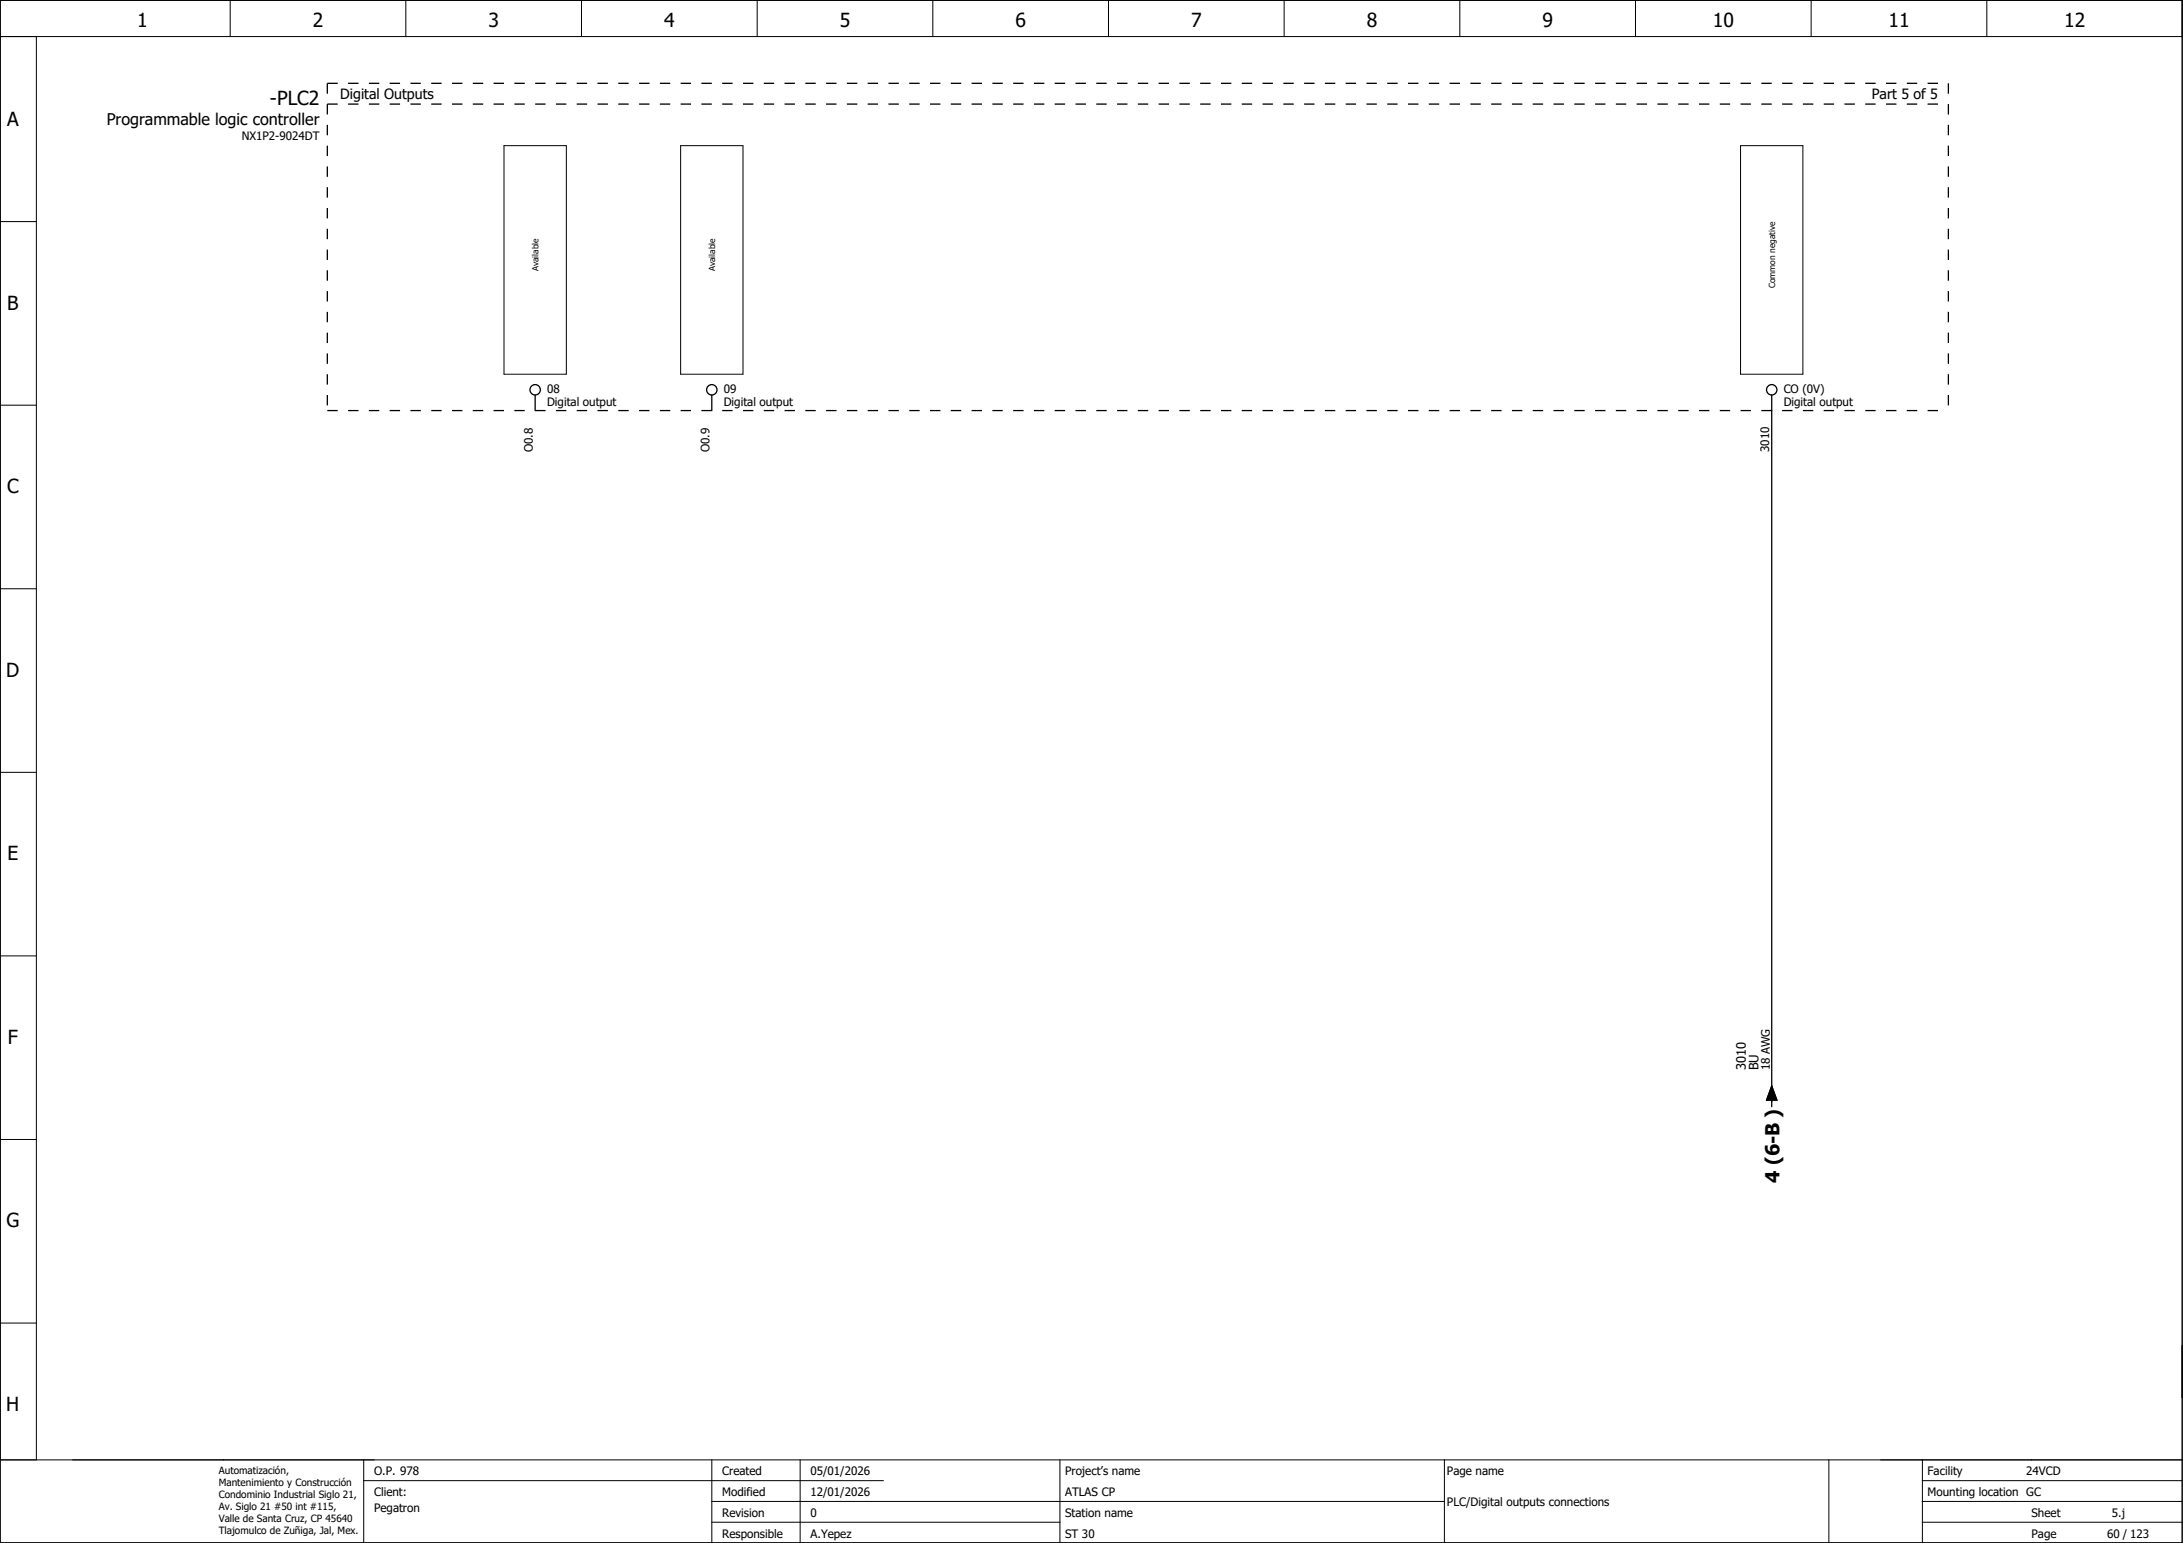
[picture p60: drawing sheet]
<svg xmlns="http://www.w3.org/2000/svg" width="420mm" height="297mm" viewBox="0 0 420 297" stroke-linecap="round" stroke-linejoin="round" font-family="sans-serif">
<defs><g id="words">
<g font-size="3.7">
<text x="26.4" y="5.2">1</text>
<text x="60.2" y="5.2">2</text>
<text x="94" y="5.2">3</text>
<text x="127.8" y="5.2">4</text>
<text x="161.6" y="5.2">5</text>
<text x="195.4" y="5.2">6</text>
<text x="229.2" y="5.2">7</text>
<text x="263.1" y="5.2">8</text>
<text x="296.9" y="5.2">9</text>
<text x="329.7" y="5.2">10</text>
<text x="363.5" y="5.2">11</text>
<text x="397.3" y="5.2">12</text>
<text x="52" y="20.3">-PLC2</text>
<text x="1.4" y="24.2">A</text>
<text x="1.4" y="59.6">B</text>
<text x="1.4" y="94.9">C</text>
<text x="1.2" y="130.3">D</text>
<text x="1.4" y="165.6">E</text>
<text x="1.5" y="200.9">F</text>
<text x="342.5" y="227.7" transform="rotate(-90 342.5 227.7)">4 (6-B )</text>
<text x="1.2" y="236.3">G</text>
<text x="1.2" y="271.6">H</text>
</g>
<text font-size="3.1" x="20.5" y="24.1">Programmable logic controller</text>
<g font-size="2.7">
<text x="65.5" y="19.1">Digital Outputs</text>
<text x="360.3" y="19.1">Part 5 of 5</text>
</g>
<g font-size="2.5">
<text x="336" y="206" transform="rotate(-90 336 206)">3010</text>
<text x="338.4" y="206" transform="rotate(-90 338.4 206)">BU</text>
</g>
<g font-size="2.2">
<text x="46.5" y="27">NX1P2-9024DT</text>
<text x="105.3" y="75.6">08</text>
<text x="139.3" y="75.6">09</text>
<text x="343.3" y="75.6">CO (0V)</text>
<text x="105.3" y="78.1">Digital output</text>
<text x="139.3" y="78.1">Digital output</text>
<text x="343.3" y="78.1">Digital output</text>
<text x="102.5" y="87" transform="rotate(-90 102.5 87)">O0.8</text>
<text x="136.5" y="87" transform="rotate(-90 136.5 87)">O0.9</text>
<text x="340.5" y="87" transform="rotate(-90 340.5 87)">3010</text>
<text x="340.6" y="206" transform="rotate(-90 340.6 206)">18 AWG</text>
<text x="72" y="284">O.P. 978</text>
<text x="139" y="284">Created</text>
<text x="156" y="284">05/01/2026</text>
<text x="205" y="284">Project’s name</text>
<text x="278.5" y="284">Page name</text>
<text x="371" y="284">Facility</text>
<text x="390" y="284">24VCD</text>
<text x="72" y="288">Client:</text>
<text x="72" y="291">Pegatron</text>
<text x="139" y="292">Revision</text>
<text x="139" y="288">Modified</text>
<text x="156" y="292">0</text>
<text x="156" y="288">12/01/2026</text>
<text x="205" y="288">ATLAS CP</text>
<text x="205" y="292">Station name</text>
<text x="278.5" y="289.9">PLC/Digital outputs connections</text>
<text x="371" y="288">Mounting location GC</text>
<text x="391" y="292">Sheet</text>
<text x="406.5" y="292">5.j</text>
<text x="139" y="296">Responsible</text>
<text x="156" y="296">A.Yepez</text>
<text x="205" y="296">ST 30</text>
<text x="391" y="296">Page</text>
<text x="405.6" y="296">60 / 123</text>
</g>
<g font-size="1.9">
<text x="42.1" y="283.7">Automatización,</text>
<text x="42.1" y="286.1">Mantenimiento y Construcción</text>
<text x="42.1" y="288.4">Condominio Industrial Siglo 21,</text>
<text x="42.1" y="290.7">Av. Siglo 21 #50 int #115,</text>
<text x="42.1" y="293">Valle de Santa Cruz, CP 45640</text>
<text x="42.1" y="295.4">Tlajomulco de Zuñiga, Jal, Mex.</text>
</g>
<g font-size="1.6">
<text x="103.6" y="52.2" transform="rotate(-90 103.6 52.2)">Available</text>
<text x="137.6" y="52.2" transform="rotate(-90 137.6 52.2)">Available</text>
<text x="341.6" y="55.5" transform="rotate(-90 341.6 55.5)">Common negative</text>
</g>
</g></defs>
<g fill="none" stroke="#000" stroke-width=".19">
<path d="M0 0h420v297h-420zM0 7h420M7 7v274M44.3 0v7M78.1 0v7M111.9 0v7M145.7 0v7M179.5 0v7M213.4 0v7M247.2 0v7M281 0v7M314.8 0v7"/>
<path d="M348.6 0v7M382.4 0v7M97 28h12v44h-12zM131 28h12v44h-12zM335 28h12v44h-12zM0 42.7h7M0 78h7M0 113.3h7M0 148.7h7M0 184h7M0 219.4h7M0 254.7h7"/>
<path d="M0 281h420M70 285h100M70 281v16M137 293h67M137 289h141M137 281v16M154 281v16M204 281v16M278 281v16M352 281v16M370 293h50M370 289h50"/>
<path d="M370 281v16M370 285h50"/>
</g>
<g fill="none" stroke="#000" stroke-width=".25">
<path d="M103 76v3M137 76v3M341 76v137M341 209l1 2.8h-2z"/>
<circle cx="103" cy="75" r="1"/>
<circle cx="137" cy="75" r="1"/>
<circle cx="341" cy="75" r="1"/>
</g>
<path d="M63 16h312M63 16v63M375 16v63M63 20h312M63 79h312" fill="none" stroke="#000" stroke-width=".25" stroke-dasharray="2 2" stroke-linecap="butt"/>
<path d="M341 209l1 2.8h-2z" fill="#000" stroke="#000" stroke-width=".19"/>
<use href="#words"/>
</svg>
